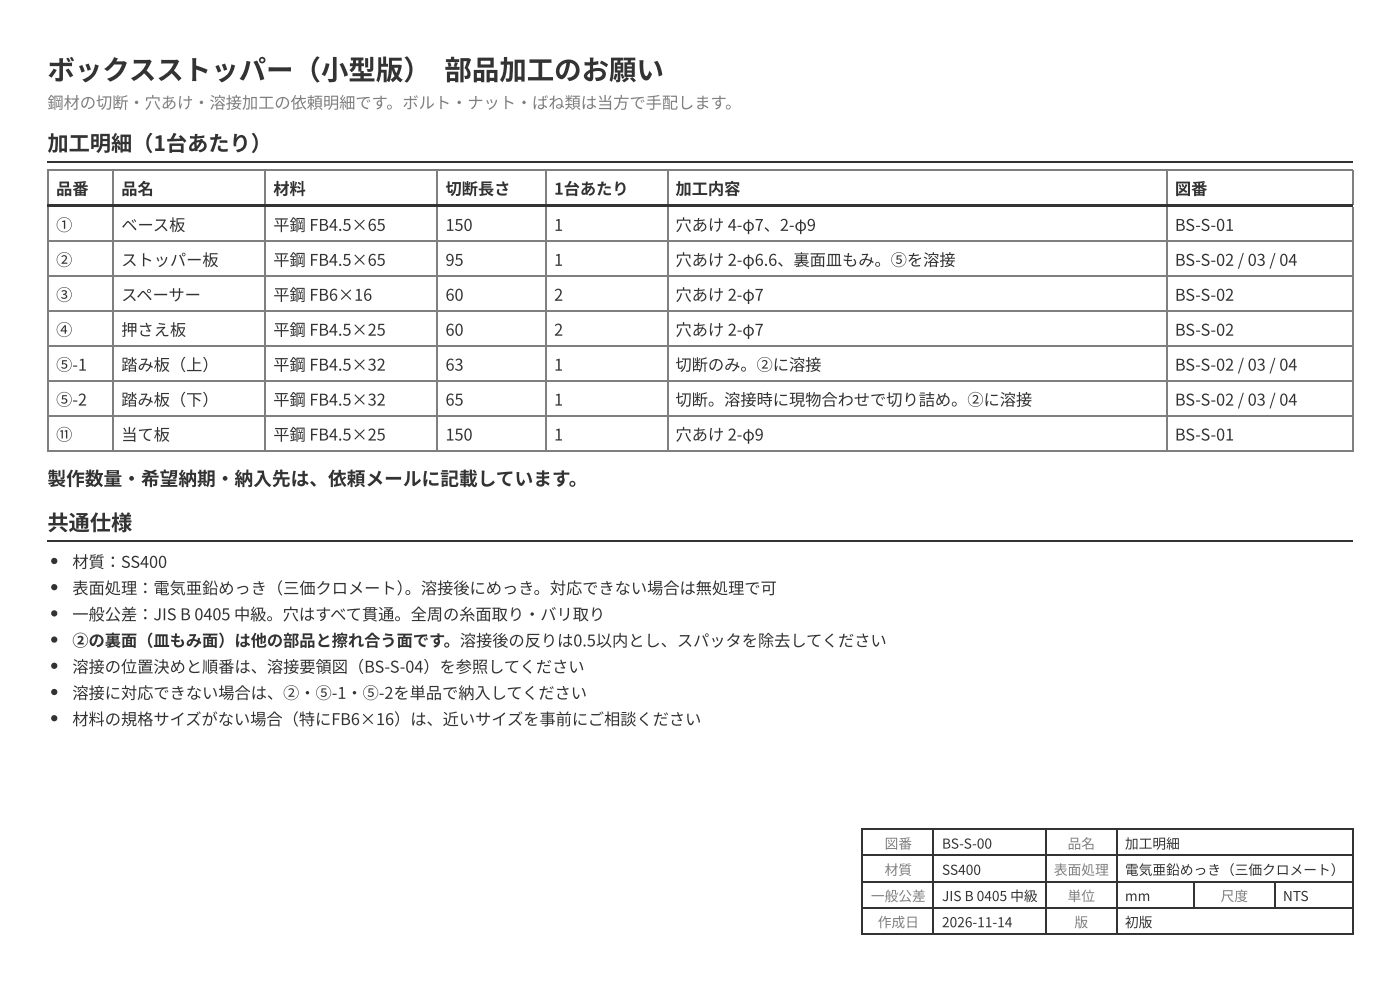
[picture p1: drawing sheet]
<svg xmlns="http://www.w3.org/2000/svg" width="297mm" height="210mm" viewBox="0 0 297 210" stroke-linecap="round" stroke-linejoin="round" font-family="sans-serif">
<defs><g id="words">
<text font-size="5.8" fill="#333" x="10.1" y="16.9">ボックスストッパー（小型版） 部品加工のお願い</text>
<g font-size="4.5" fill="#333">
<text x="10.1" y="32">加工明細（1台あたり）</text>
<text x="10.1" y="112.4">共通仕様</text>
</g>
<g font-size="4" fill="#333">
<text x="10.1" y="102.9">製作数量・</text>
<text x="29.9" y="102.9">希望納期・</text>
<text x="49.7" y="102.9">納入先は、依頼メールに記載しています。</text>
</g>
<g font-size="3.4" fill="#7f7f7f">
<text x="10.1" y="23">鋼材の切断・</text>
<text x="30.7" y="23">穴あけ・</text>
<text x="44.5" y="23">溶接加工の依頼明細です。ボルト・</text>
<text x="99.1" y="23">ナット・</text>
<text x="112.9" y="23">ばね類は当方で手配します。</text>
</g>
<g font-size="3.4" fill="#333">
<text x="11.9" y="41.3">品番</text>
<text x="25.7" y="41.3">品名</text>
<text x="58" y="41.3">材料</text>
<text x="94.5" y="41.3">切断長さ</text>
<text x="117.6" y="41.3">1台あたり</text>
<text x="143.3" y="41.3">加工内容</text>
<text x="249.3" y="41.3">図番</text>
<text x="11.9" y="48.9">①</text>
<text x="25.7" y="48.9">ベース板</text>
<text x="58" y="48.9">平鋼 FB4.5×65</text>
<text x="94.5" y="48.9">150</text>
<text x="117.6" y="48.9">1</text>
<text x="143.3" y="48.9">穴あけ 4-φ7、2-φ9</text>
<text x="249.3" y="48.9">BS-S-01</text>
<text x="11.9" y="56.4">②</text>
<text x="25.7" y="56.4">ストッパー板</text>
<text x="58" y="56.4">平鋼 FB4.5×65</text>
<text x="94.5" y="56.4">95</text>
<text x="117.6" y="56.4">1</text>
<text x="143.3" y="56.4">穴あけ 2-φ6.6、裏面皿もみ。⑤を溶接</text>
<text x="249.3" y="56.4">BS-S-02 / 03 / 04</text>
<text x="11.9" y="63.8">③</text>
<text x="25.7" y="63.8">スペーサー</text>
<text x="58" y="63.8">平鋼 FB6×16</text>
<text x="94.5" y="63.8">60</text>
<text x="117.6" y="63.8">2</text>
<text x="143.3" y="63.8">穴あけ 2-φ7</text>
<text x="249.3" y="63.8">BS-S-02</text>
<text x="11.9" y="71.2">④</text>
<text x="25.7" y="71.2">押さえ板</text>
<text x="58" y="71.2">平鋼 FB4.5×25</text>
<text x="94.5" y="71.2">60</text>
<text x="117.6" y="71.2">2</text>
<text x="143.3" y="71.2">穴あけ 2-φ7</text>
<text x="249.3" y="71.2">BS-S-02</text>
<text x="11.9" y="78.6">⑤-1</text>
<text x="25.7" y="78.6">踏み板（上）</text>
<text x="58" y="78.6">平鋼 FB4.5×32</text>
<text x="94.5" y="78.6">63</text>
<text x="117.6" y="78.6">1</text>
<text x="143.3" y="78.6">切断のみ。②に溶接</text>
<text x="249.3" y="78.6">BS-S-02 / 03 / 04</text>
<text x="11.9" y="86">⑤-2</text>
<text x="25.7" y="86">踏み板（下）</text>
<text x="58" y="86">平鋼 FB4.5×32</text>
<text x="94.5" y="86">65</text>
<text x="117.6" y="86">1</text>
<text x="143.3" y="86">切断。溶接時に現物合わせで切り詰め。②に溶接</text>
<text x="249.3" y="86">BS-S-02 / 03 / 04</text>
<text x="11.9" y="93.4">⑪</text>
<text x="25.7" y="93.4">当て板</text>
<text x="58" y="93.4">平鋼 FB4.5×25</text>
<text x="94.5" y="93.4">150</text>
<text x="117.6" y="93.4">1</text>
<text x="143.3" y="93.4">穴あけ 2-φ9</text>
<text x="249.3" y="93.4">BS-S-01</text>
<text x="15.3" y="120.4">材質：SS400</text>
<text x="15.3" y="125.9">表面処理：電気亜鉛めっき（三価クロメート）</text>
<text x="85.9" y="125.9">。溶接後にめっき。対応できない場合は無処理で可</text>
<text x="15.3" y="131.5">一般公差：JIS B 0405 中級。穴はすべて貫通。全周の糸面取り・</text>
<text x="114.6" y="131.5">バリ取り</text>
<text x="15.3" y="137.1">②の裏面（皿もみ面）は他の部品と擦れ合う面です。溶接後の反りは0.5以内とし、スパッタを除去してください</text>
<text x="15.3" y="142.6">溶接の位置決めと順番は、溶接要領図（BS-S-04）を参照してください</text>
<text x="15.3" y="148.2">溶接に対応できない場合は、②・</text>
<text x="66.9" y="148.2">⑤-1・</text>
<text x="76.9" y="148.2">⑤-2を単品で納入してください</text>
<text x="15.3" y="153.7">材料の規格サイズがない場合（特にFB6×16）は、近いサイズを事前にご相談ください</text>
</g>
<g font-size="2.9" fill="#7f7f7f">
<text x="187.7" y="179.9">図番</text>
<text x="226.5" y="179.9">品名</text>
<text x="187.7" y="185.5">材質</text>
<text x="223.6" y="185.5">表面処理</text>
<text x="184.8" y="191">一般公差</text>
<text x="226.5" y="191">単位</text>
<text x="259" y="191">尺度</text>
<text x="186.2" y="196.6">作成日</text>
<text x="227.9" y="196.6">版</text>
</g>
<g font-size="2.9" fill="#333">
<text x="199.8" y="179.9">BS-S-00</text>
<text x="238.7" y="179.9">加工明細</text>
<text x="199.8" y="185.5">SS400</text>
<text x="238.7" y="185.5">電気亜鉛めっき（三価クロメート）</text>
<text x="199.8" y="191">JIS B 0405 中級</text>
<text x="238.7" y="191">mm</text>
<text x="272.2" y="191">NTS</text>
<text x="199.8" y="196.6">2026-11-14</text>
<text x="238.7" y="196.6">初版</text>
</g>
</g></defs>
<path d="M10.1 34.3h277" fill="none" stroke="#333" stroke-width=".26"/>
<path d="M10.1 36.1h277M10.2 36v7.4M23.9 36v7.4M56.2 36v7.4M92.7 36v7.4M115.8 36v7.4M141.7 36v7.4M247.5 36v7.4M286.9 36v7.4M10.2 43.9v7.4" fill="none" stroke="#7f7f7f" stroke-width=".26"/>
<path d="M10.1 43.4h14v.5h-14z" fill="#333"/>
<path d="M23.9 43.9v7.4" fill="none" stroke="#7f7f7f" stroke-width=".26"/>
<path d="M24.1 43.4h32.3v.5h-32.3z" fill="#333"/>
<path d="M56.2 43.9v7.4" fill="none" stroke="#7f7f7f" stroke-width=".26"/>
<path d="M56.4 43.4h36.5v.5h-36.5z" fill="#333"/>
<path d="M92.7 43.9v7.4" fill="none" stroke="#7f7f7f" stroke-width=".26"/>
<path d="M92.9 43.4h23v.5h-23z" fill="#333"/>
<path d="M115.8 43.9v7.4" fill="none" stroke="#7f7f7f" stroke-width=".26"/>
<path d="M115.9 43.4h25.9v.5h-25.9z" fill="#333"/>
<path d="M141.7 43.9v7.4" fill="none" stroke="#7f7f7f" stroke-width=".26"/>
<path d="M141.8 43.4h105.8v.5h-105.8z" fill="#333"/>
<path d="M247.5 43.9v7.4" fill="none" stroke="#7f7f7f" stroke-width=".26"/>
<path d="M247.6 43.4h39.5v.5h-39.5z" fill="#333"/>
<g fill="none" stroke="#7f7f7f" stroke-width=".26">
<path d="M10.1 51.2h277M10.1 58.6h277M10.2 51.3v44.5M23.9 51.3v44.5M56.2 51.3v44.5M92.7 51.3v44.5M115.8 51.3v44.5M141.7 51.3v44.5M247.5 51.3v44.5M286.9 43.9v51.9M10.1 66h277M10.1 73.4h277"/>
<path d="M10.1 80.8h277M10.1 88.2h277M10.1 95.6h277"/>
</g>
<path d="M10.1 114.7h277" fill="none" stroke="#333" stroke-width=".26"/>
<g fill="#333">
<circle cx="11.5" cy="118.9" r=".66"/>
<circle cx="11.5" cy="124.5" r=".66"/>
<circle cx="11.5" cy="130" r=".66"/>
<circle cx="11.5" cy="135.6" r=".66"/>
<circle cx="11.5" cy="141.2" r=".66"/>
<circle cx="11.5" cy="146.7" r=".66"/>
<circle cx="11.5" cy="152.3" r=".66"/>
</g>
<path d="M182.8 175.8h104.3M183 175.7v22.5M198 175.7v22.5M221.9 175.7v22.5M236.9 175.7v22.5M286.9 175.7v22.5M182.8 181.4h104.3M182.8 186.9h104.3M182.8 192.5h104.3M182.8 198h104.3M253.3 187.1v5.5M270.5 187.1v5.5" fill="none" stroke="#333" stroke-width=".26"/>
<use href="#words"/>
</svg>
